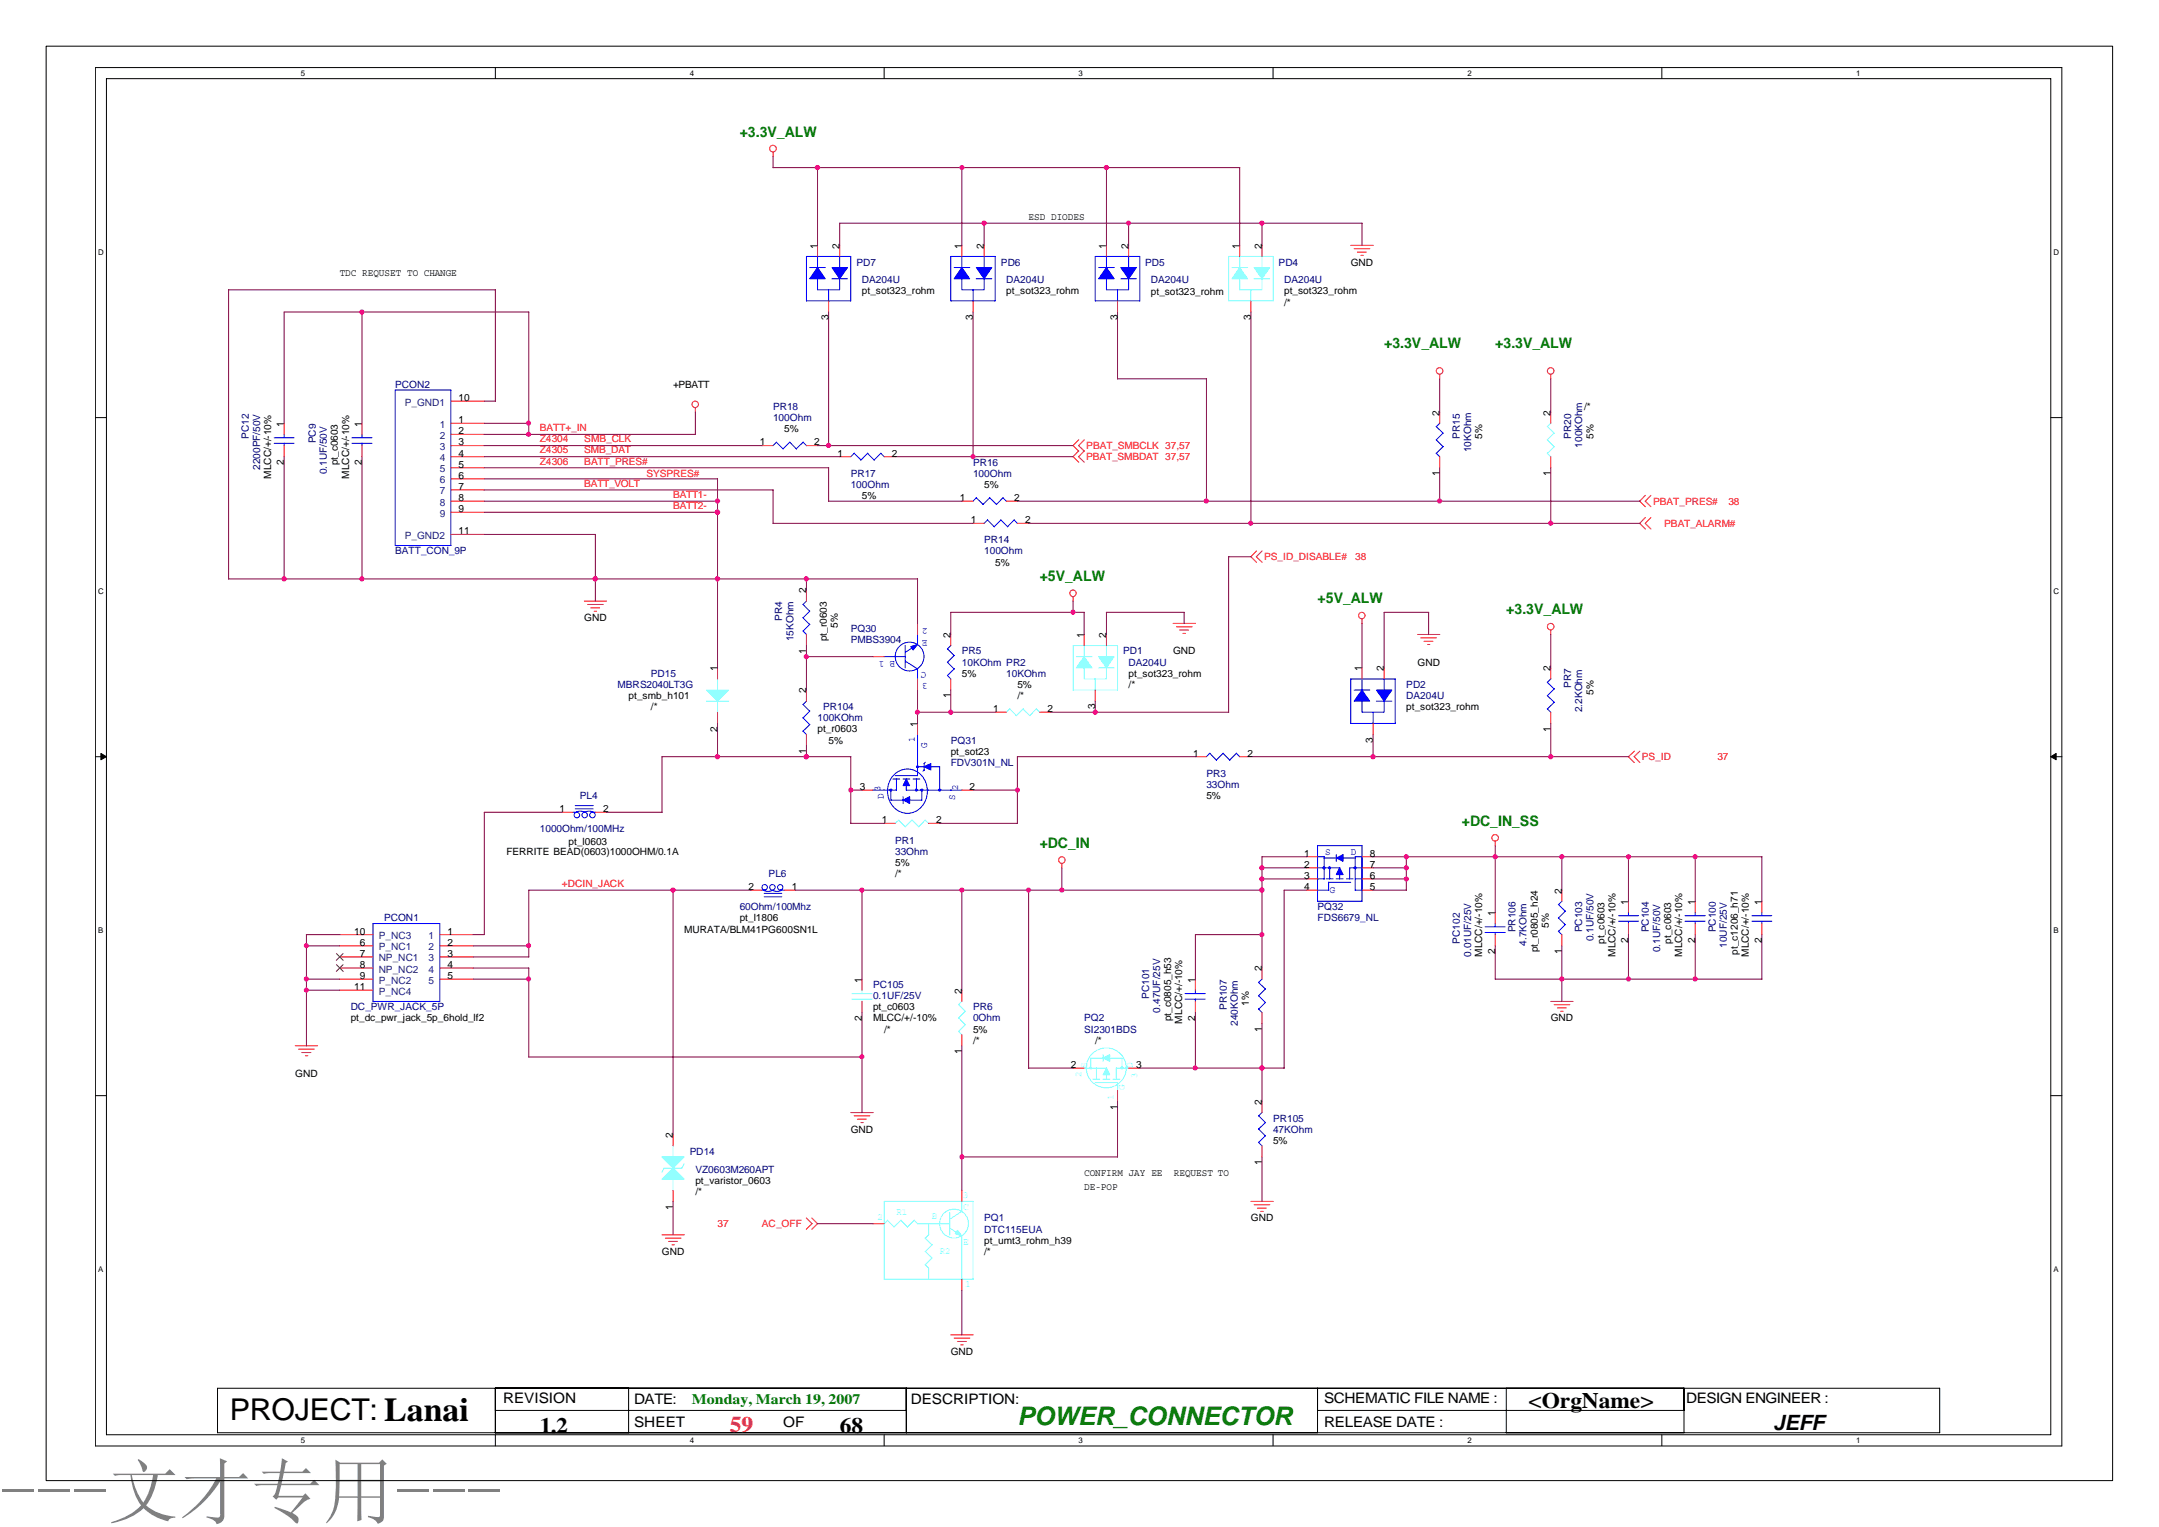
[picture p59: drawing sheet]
<svg xmlns="http://www.w3.org/2000/svg" width="297mm" height="210mm" viewBox="0 0 297 210" stroke-linecap="round" stroke-linejoin="round" font-family="sans-serif">
<defs><g id="words">
<text font-size="9.9" fill="#808080" x="0" y="208.6">---文才专用---</text>
<text font-size="4.1" x="31.6" y="195.2">PROJECT: Lanai</text>
<text font-size="3.5" fill="#008000" x="140" y="196">POWER_CONNECTOR</text>
<g font-size="3">
<text x="74.3" y="197">1.2</text>
<text x="115.5" y="197">68</text>
<text x="210.3" y="193.7">&lt;OrgName&gt;</text>
</g>
<text font-size="3" fill="#f00" x="100.4" y="196.9">59</text>
<text font-size="2.9" x="243.9" y="196.6">JEFF</text>
<g font-size="2" fill="#008000">
<text x="101.8" y="18.8">+3.3V_ALW</text>
<text x="190.4" y="47.8">+3.3V_ALW</text>
<text x="205.7" y="47.8">+3.3V_ALW</text>
<text x="143" y="79.9">+5V_ALW</text>
<text x="181.3" y="83">+5V_ALW</text>
<text x="207.2" y="84.5">+3.3V_ALW</text>
<text x="201.1" y="113.5">+DC_IN_SS</text>
<text x="143" y="116.6">+DC_IN</text>
<text x="95.2" y="193">Monday, March 19, 2007</text>
</g>
<g font-size="2">
<text x="69.2" y="193">REVISION</text>
<text x="87.2" y="196.2">SHEET</text>
<text x="87.2" y="193.1">DATE:</text>
<text x="107.7" y="196.2">OF</text>
<text x="125.3" y="193.1">DESCRIPTION:</text>
<text x="182.2" y="193">SCHEMATIC FILE NAME :</text>
<text x="182.2" y="196.2">RELEASE DATE :</text>
<text x="232" y="193">DESIGN ENGINEER :</text>
</g>
<g font-size="1.4">
<text x="112.5" y="34.2" transform="rotate(-90 112.5 34.2)">1</text>
<text x="115.5" y="34.2" transform="rotate(-90 115.5 34.2)">2</text>
<text x="132.3" y="34.2" transform="rotate(-90 132.3 34.2)">1</text>
<text x="135.4" y="34.2" transform="rotate(-90 135.4 34.2)">2</text>
<text x="141.5" y="30.2">ESD DIODES</text>
<text x="152.2" y="34.2" transform="rotate(-90 152.2 34.2)">1</text>
<text x="155.3" y="34.2" transform="rotate(-90 155.3 34.2)">2</text>
<text x="170.5" y="34.2" transform="rotate(-90 170.5 34.2)">1</text>
<text x="173.6" y="34.2" transform="rotate(-90 173.6 34.2)">2</text>
<text x="46.7" y="37.9">TDC REQUSET TO CHANGE</text>
<text x="118.6" y="40.5">pt_sot323_rohm</text>
<text x="138.4" y="40.5">pt_sot323_rohm</text>
<text x="158.3" y="40.5">pt_sot323_rohm</text>
<text x="176.7" y="40.5">pt_sot323_rohm</text>
<text x="185.8" y="36.5">GND</text>
<text x="114" y="44" transform="rotate(-90 114 44)">3</text>
<text x="133.9" y="44" transform="rotate(-90 133.9 44)">3</text>
<text x="153.7" y="44" transform="rotate(-90 153.7 44)">3</text>
<text x="172.1" y="44" transform="rotate(-90 172.1 44)">3</text>
<text x="176.7" y="42">/*</text>
<text x="92.6" y="53.3">+PBATT</text>
<text x="39.1" y="58.7" transform="rotate(-90 39.1 58.7)">1</text>
<text x="49.8" y="58.7" transform="rotate(-90 49.8 58.7)">1</text>
<text x="63.1" y="58.2">1</text>
<text x="63.1" y="59.7">2</text>
<text x="63.1" y="55.1">10</text>
<text x="107.9" y="59.4">5%</text>
<text x="198.1" y="57.1" transform="rotate(-90 198.1 57.1)">2</text>
<text x="213.3" y="57.2" transform="rotate(-90 213.3 57.2)">2</text>
<text x="217.9" y="56.4">/*</text>
<text x="37.3" y="65.8" transform="rotate(-90 37.3 65.8)">MLCC/+/-10%</text>
<text x="39.1" y="63.9" transform="rotate(-90 39.1 63.9)">2</text>
<text x="46.5" y="64" transform="rotate(-90 46.5 64)">pt_c0603</text>
<text x="48" y="65.8" transform="rotate(-90 48 65.8)">MLCC/+/-10%</text>
<text x="49.8" y="63.9" transform="rotate(-90 49.8 63.9)">2</text>
<text x="63.1" y="61.3">3</text>
<text x="63.1" y="62.8">4</text>
<text x="63.1" y="64.3">5</text>
<text x="63.1" y="65.8">6</text>
<text x="104.5" y="61.3">1</text>
<text x="112" y="61.3">2</text>
<text x="115.2" y="62.8">1</text>
<text x="122.7" y="62.8">2</text>
<text x="198.1" y="65.5" transform="rotate(-90 198.1 65.5)">1</text>
<text x="203.9" y="60.3" transform="rotate(-90 203.9 60.3)">5%</text>
<text x="213.3" y="65.5" transform="rotate(-90 213.3 65.5)">1</text>
<text x="219.2" y="60.3" transform="rotate(-90 219.2 60.3)">5%</text>
<text x="63.1" y="67.4">7</text>
<text x="63.1" y="68.9">8</text>
<text x="63.1" y="70.4">9</text>
<text x="118.6" y="68.6">5%</text>
<text x="132.1" y="68.9">1</text>
<text x="133.6" y="71.9">1</text>
<text x="135.4" y="67.1">5%</text>
<text x="139.5" y="68.9">2</text>
<text x="141.1" y="71.9">2</text>
<text x="63.1" y="73.5">11</text>
<text x="136.9" y="77.8">5%</text>
<text x="110.9" y="81.6" transform="rotate(-90 110.9 81.6)">2</text>
<text x="80.4" y="85.4">GND</text>
<text x="110.9" y="89.9" transform="rotate(-90 110.9 89.9)">1</text>
<text x="113.7" y="88.2" transform="rotate(-90 113.7 88.2)">pt_r0603</text>
<text x="115.3" y="86.3" transform="rotate(-90 115.3 86.3)">5%</text>
<text x="130.8" y="87.7" transform="rotate(-90 130.8 87.7)">2</text>
<text x="149.2" y="87.7" transform="rotate(-90 149.2 87.7)">1</text>
<text x="152.2" y="87.7" transform="rotate(-90 152.2 87.7)">2</text>
<text x="98.7" y="92.3" transform="rotate(-90 98.7 92.3)">1</text>
<text x="110.9" y="95.4" transform="rotate(-90 110.9 95.4)">2</text>
<text x="132.3" y="93.1">5%</text>
<text x="140" y="94.6">5%</text>
<text x="155.3" y="93.1">pt_sot323_rohm</text>
<text x="155.3" y="94.6">/*</text>
<text x="161.4" y="90">GND</text>
<text x="187.4" y="92.3" transform="rotate(-90 187.4 92.3)">1</text>
<text x="190.4" y="92.3" transform="rotate(-90 190.4 92.3)">2</text>
<text x="195" y="91.5">GND</text>
<text x="213.3" y="92.3" transform="rotate(-90 213.3 92.3)">2</text>
<text x="219.2" y="95.5" transform="rotate(-90 219.2 95.5)">5%</text>
<text x="86.5" y="96.1">pt_smb_h101</text>
<text x="89.6" y="97.6">/*</text>
<text x="98.7" y="100.6" transform="rotate(-90 98.7 100.6)">2</text>
<text x="112.5" y="100.7">pt_r0603</text>
<text x="126.2" y="99.9" transform="rotate(-90 126.2 99.9)">1</text>
<text x="130.8" y="96" transform="rotate(-90 130.8 96)">1</text>
<text x="136.6" y="97.9">1</text>
<text x="140" y="96.1">/*</text>
<text x="144.1" y="97.9">2</text>
<text x="150.7" y="97.6" transform="rotate(-90 150.7 97.6)">3</text>
<text x="193.5" y="97.6">pt_sot323_rohm</text>
<text x="213.3" y="100.6" transform="rotate(-90 213.3 100.6)">1</text>
<text x="110.9" y="103.7" transform="rotate(-90 110.9 103.7)">1</text>
<text x="114" y="102.3">5%</text>
<text x="130.8" y="103.8">pt_sot23</text>
<text x="164.1" y="104">1</text>
<text x="171.6" y="104">2</text>
<text x="188.9" y="102.2" transform="rotate(-90 188.9 102.2)">3</text>
<text x="77" y="111.7">1</text>
<text x="83" y="111.7">2</text>
<text x="118.3" y="108.6">3</text>
<text x="121.3" y="113.2">1</text>
<text x="128.8" y="113.2">2</text>
<text x="133.4" y="108.6">2</text>
<text x="166" y="109.9">5%</text>
<text x="69.7" y="117.5">FERRITE BEAD(0603)1000OHM/0.1A</text>
<text x="78.2" y="116.2">pt_l0603</text>
<text x="123.2" y="119.1">5%</text>
<text x="179.4" y="117.8">1</text>
<text x="179.4" y="119.3">2</text>
<text x="188.4" y="119.3">7</text>
<text x="188.4" y="117.8">8</text>
<text x="103" y="122.4">2</text>
<text x="108.9" y="122.4">1</text>
<text x="123.2" y="120.6">/*</text>
<text x="179.4" y="120.9">3</text>
<text x="179.4" y="122.4">4</text>
<text x="188.4" y="122.4">5</text>
<text x="188.4" y="120.9">6</text>
<text x="205.7" y="125.9" transform="rotate(-90 205.7 125.9)">1</text>
<text x="214.9" y="122.9" transform="rotate(-90 214.9 122.9)">2</text>
<text x="224" y="124.4" transform="rotate(-90 224 124.4)">1</text>
<text x="233.2" y="124.4" transform="rotate(-90 233.2 124.4)">1</text>
<text x="242.4" y="124.4" transform="rotate(-90 242.4 124.4)">1</text>
<text x="48.7" y="128.5">10</text>
<text x="49.5" y="130.1">6</text>
<text x="49.5" y="131.6">7</text>
<text x="61.6" y="128.5">1</text>
<text x="61.6" y="130">2</text>
<text x="61.6" y="131.6">3</text>
<text x="94.1" y="128.2">MURATA/BLM41PG600SN1L</text>
<text x="101.8" y="126.7">pt_l1806</text>
<text x="203.9" y="131.6" transform="rotate(-90 203.9 131.6)">MLCC/+/-10%</text>
<text x="205.7" y="131.2" transform="rotate(-90 205.7 131.2)">2</text>
<text x="211.6" y="131" transform="rotate(-90 211.6 131)">pt_r0805_h24</text>
<text x="213.1" y="127.6" transform="rotate(-90 213.1 127.6)">5%</text>
<text x="214.9" y="131.2" transform="rotate(-90 214.9 131.2)">1</text>
<text x="220.7" y="129.8" transform="rotate(-90 220.7 129.8)">pt_c0603</text>
<text x="222.3" y="131.6" transform="rotate(-90 222.3 131.6)">MLCC/+/-10%</text>
<text x="224" y="129.6" transform="rotate(-90 224 129.6)">2</text>
<text x="229.9" y="129.8" transform="rotate(-90 229.9 129.8)">pt_c0603</text>
<text x="231.5" y="131.6" transform="rotate(-90 231.5 131.6)">MLCC/+/-10%</text>
<text x="233.2" y="129.6" transform="rotate(-90 233.2 129.6)">2</text>
<text x="239.1" y="131.3" transform="rotate(-90 239.1 131.3)">pt_c1206_h71</text>
<text x="240.6" y="131.6" transform="rotate(-90 240.6 131.6)">MLCC/+/-10%</text>
<text x="242.4" y="129.6" transform="rotate(-90 242.4 129.6)">2</text>
<text x="48.7" y="136.1">11</text>
<text x="49.5" y="133.1">8</text>
<text x="49.5" y="134.6">9</text>
<text x="61.6" y="133.1">4</text>
<text x="61.6" y="134.6">5</text>
<text x="118.6" y="135.1" transform="rotate(-90 118.6 135.1)">1</text>
<text x="132.3" y="136.6" transform="rotate(-90 132.3 136.6)">2</text>
<text x="164.4" y="135.1" transform="rotate(-90 164.4 135.1)">1</text>
<text x="173.6" y="133.6" transform="rotate(-90 173.6 133.6)">2</text>
<text x="48.3" y="140.5">pt_dc_pwr_jack_5p_6hold_lf2</text>
<text x="118.6" y="140.4" transform="rotate(-90 118.6 140.4)">2</text>
<text x="120.1" y="138.9">pt_c0603</text>
<text x="120.1" y="140.5">MLCC/+/-10%</text>
<text x="121.6" y="142">/*</text>
<text x="133.9" y="142">5%</text>
<text x="133.9" y="143.5">/*</text>
<text x="150.7" y="143.5">/*</text>
<text x="161.1" y="140.4" transform="rotate(-90 161.1 140.4)">pt_c0805_h53</text>
<text x="162.7" y="140.8" transform="rotate(-90 162.7 140.8)">MLCC/+/-10%</text>
<text x="164.4" y="140.4" transform="rotate(-90 164.4 140.4)">2</text>
<text x="171.8" y="138.3" transform="rotate(-90 171.8 138.3)">1%</text>
<text x="173.6" y="141.9" transform="rotate(-90 173.6 141.9)">1</text>
<text x="213.4" y="140.5">GND</text>
<text x="40.6" y="148.1">GND</text>
<text x="132.3" y="144.9" transform="rotate(-90 132.3 144.9)">1</text>
<text x="147.3" y="146.9">2</text>
<text x="156.3" y="146.9">3</text>
<text x="117" y="155.7">GND</text>
<text x="153.7" y="152.6" transform="rotate(-90 153.7 152.6)">1</text>
<text x="173.6" y="151.9" transform="rotate(-90 173.6 151.9)">2</text>
<text x="92.6" y="156.5" transform="rotate(-90 92.6 156.5)">2</text>
<text x="149.2" y="161.7">CONFIRM JAY EE</text>
<text x="161.5" y="161.7">REQUEST TO</text>
<text x="173.6" y="160.2" transform="rotate(-90 173.6 160.2)">1</text>
<text x="175.2" y="157.3">5%</text>
<text x="92.6" y="166.3" transform="rotate(-90 92.6 166.3)">1</text>
<text x="95.7" y="162.8">pt_varistor_0603</text>
<text x="95.7" y="164.3">/*</text>
<text x="149.2" y="163.6">DE-POP</text>
<text x="172.1" y="168">GND</text>
<text x="91.1" y="172.5">GND</text>
<text x="135.4" y="171">pt_umt3_rohm_h39</text>
<text x="135.4" y="172.6">/*</text>
<text x="130.8" y="186.3">GND</text>
</g>
<g font-size="1.4" fill="#000080">
<text x="117.8" y="36.5">PD7</text>
<text x="118.6" y="39">DA204U</text>
<text x="137.7" y="36.5">PD6</text>
<text x="138.4" y="39">DA204U</text>
<text x="157.6" y="36.5">PD5</text>
<text x="158.3" y="39">DA204U</text>
<text x="175.9" y="36.5">PD4</text>
<text x="176.7" y="39">DA204U</text>
<text x="54.4" y="53.3">PCON2</text>
<text x="106.4" y="56.4">PR18</text>
<text x="106.4" y="57.9">100Ohm</text>
<text x="34.2" y="60.3" transform="rotate(-90 34.2 60.3)">PC12</text>
<text x="35.8" y="64.6" transform="rotate(-90 35.8 64.6)">2200PF/50V</text>
<text x="43.4" y="61" transform="rotate(-90 43.4 61)">PC9</text>
<text x="45" y="65.2" transform="rotate(-90 45 65.2)">0.1UF/50V</text>
<text x="117" y="65.6">PR17</text>
<text x="133.9" y="64">PR16</text>
<text x="133.9" y="65.6">100Ohm</text>
<text x="200.9" y="60.3" transform="rotate(-90 200.9 60.3)">PR15</text>
<text x="202.4" y="62.2" transform="rotate(-90 202.4 62.2)">10KOhm</text>
<text x="216.2" y="60.3" transform="rotate(-90 216.2 60.3)">PR20</text>
<text x="217.7" y="61.6" transform="rotate(-90 217.7 61.6)">100KOhm</text>
<text x="117" y="67.1">100Ohm</text>
<text x="54.4" y="76.2">BATT_CON_9P</text>
<text x="135.4" y="74.7">PR14</text>
<text x="135.4" y="76.2">100Ohm</text>
<text x="107.6" y="85.4" transform="rotate(-90 107.6 85.4)">PR4</text>
<text x="109.2" y="88.2" transform="rotate(-90 109.2 88.2)">15KOhm</text>
<text x="117" y="87">PQ30</text>
<text x="117" y="88.5">PMBS3904</text>
<text x="85" y="94.6">MBRS2040LT3G</text>
<text x="89.6" y="93.1">PD15</text>
<text x="132.3" y="90">PR5</text>
<text x="132.3" y="91.5">10KOhm PR2</text>
<text x="138.4" y="93.1">10KOhm</text>
<text x="154.5" y="90">PD1</text>
<text x="155.3" y="91.5">DA204U</text>
<text x="193.5" y="94.6">PD2</text>
<text x="216.2" y="94.6" transform="rotate(-90 216.2 94.6)">PR7</text>
<text x="112.5" y="99.2">100KOhm</text>
<text x="113.2" y="97.6">PR104</text>
<text x="193.5" y="96.1">DA204U</text>
<text x="217.7" y="97.9" transform="rotate(-90 217.7 97.9)">2.2KOhm</text>
<text x="130.8" y="102.3">PQ31</text>
<text x="130.8" y="105.3">FDV301N_NL</text>
<text x="166" y="106.8">PR3</text>
<text x="79.8" y="109.9">PL4</text>
<text x="166" y="108.4">33Ohm</text>
<text x="74.3" y="114.5">1000Ohm/100MHz</text>
<text x="123.2" y="116">PR1</text>
<text x="123.2" y="117.5">33Ohm</text>
<text x="101.8" y="125.2">60Ohm/100Mhz</text>
<text x="105.7" y="120.6">PL6</text>
<text x="181.3" y="125.2">PQ32</text>
<text x="52.9" y="126.7">PCON1</text>
<text x="181.3" y="126.7">FDS6679_NL</text>
<text x="200.9" y="129.8" transform="rotate(-90 200.9 129.8)">PC102</text>
<text x="202.4" y="131.6" transform="rotate(-90 202.4 131.6)">0.01UF/25V</text>
<text x="208.5" y="128.2" transform="rotate(-90 208.5 128.2)">PR106</text>
<text x="210" y="130.1" transform="rotate(-90 210 130.1)">4.7KOhm</text>
<text x="217.7" y="128.2" transform="rotate(-90 217.7 128.2)">PC103</text>
<text x="219.2" y="129.4" transform="rotate(-90 219.2 129.4)">0.1UF/50V</text>
<text x="226.9" y="128.2" transform="rotate(-90 226.9 128.2)">PC104</text>
<text x="228.4" y="131" transform="rotate(-90 228.4 131)">0.1UF/50V</text>
<text x="236" y="128.2" transform="rotate(-90 236 128.2)">PC100</text>
<text x="237.6" y="130.3" transform="rotate(-90 237.6 130.3)">10UF/25V</text>
<text x="120.1" y="135.9">PC105</text>
<text x="120.1" y="137.4">0.1UF/25V</text>
<text x="158.1" y="137.4" transform="rotate(-90 158.1 137.4)">PC101</text>
<text x="48.3" y="138.9">DC_PWR_JACK_5P</text>
<text x="133.9" y="138.9">PR6</text>
<text x="133.9" y="140.5">0Ohm</text>
<text x="149.2" y="140.5">PQ2</text>
<text x="149.2" y="142">SI2301BDS</text>
<text x="159.6" y="139.2" transform="rotate(-90 159.6 139.2)">0.47UF/25V</text>
<text x="168.8" y="138.9" transform="rotate(-90 168.8 138.9)">PR107</text>
<text x="170.3" y="141.1" transform="rotate(-90 170.3 141.1)">240KOhm</text>
<text x="175.2" y="154.2">PR105</text>
<text x="175.2" y="155.7">47KOhm</text>
<text x="94.9" y="158.8">PD14</text>
<text x="95.7" y="161.2">VZ0603M260APT</text>
<text x="135.4" y="168">PQ1</text>
<text x="135.4" y="169.5">DTC115EUA</text>
</g>
<g font-size="1.4" fill="#004080">
<text x="55.7" y="55.8">P_GND1</text>
<text x="60.5" y="58.8">1</text>
<text x="60.5" y="60.3">2</text>
<text x="60.5" y="61.9">3</text>
<text x="60.5" y="63.4">4</text>
<text x="60.5" y="64.9">5</text>
<text x="60.5" y="66.5">6</text>
<text x="60.5" y="68">7</text>
<text x="60.5" y="69.5">8</text>
<text x="60.5" y="71.1">9</text>
<text x="55.7" y="74.1">P_GND2</text>
<text x="52.1" y="130.7">P_NC1</text>
<text x="52.1" y="129.1">P_NC3</text>
<text x="59" y="129.1">1</text>
<text x="59" y="130.7">2</text>
<text x="52.1" y="132.2">NP_NC1</text>
<text x="52.1" y="133.7">NP_NC2</text>
<text x="52.1" y="135.3">P_NC2</text>
<text x="52.1" y="136.8">P_NC4</text>
<text x="59" y="132.2">3</text>
<text x="59" y="133.7">4</text>
<text x="59" y="135.3">5</text>
</g>
<g font-size="1.4" fill="#f00">
<text x="74.3" y="59.3">BATT+_IN</text>
<text x="74.3" y="62.4">Z4305</text>
<text x="74.3" y="63.9">Z4306</text>
<text x="74.3" y="60.8">Z4304</text>
<text x="80.4" y="63.9">BATT_PRES#</text>
<text x="80.4" y="60.8">SMB_CLK</text>
<text x="80.4" y="62.4">SMB_DAT</text>
<text x="88.9" y="65.6">SYSPRES#</text>
<text x="149.5" y="63.3">PBAT_SMBDAT 37,57</text>
<text x="149.5" y="61.7">PBAT_SMBCLK 37,57</text>
<text x="80.4" y="66.9">BATT_VOLT</text>
<text x="92.6" y="68.5">BATT1-</text>
<text x="92.6" y="70">BATT2-</text>
<text x="227.4" y="69.4">PBAT_PRES#</text>
<text x="237.8" y="69.4">38</text>
<text x="173.9" y="77">PS_ID_DISABLE#</text>
<text x="186.4" y="77">38</text>
<text x="229" y="72.4">PBAT_ALARM#</text>
<text x="225.9" y="104.5">PS_ID</text>
<text x="236.3" y="104.5">37</text>
<text x="77.3" y="122">+DCIN_JACK</text>
<text x="98.7" y="168.7">37</text>
<text x="104.8" y="168.7">AC_OFF</text>
</g>
<g font-size="1.4" fill="#00f">
<text x="127.6" y="87.9" transform="rotate(180 127.6 87.9)">E</text>
<text x="127.6" y="86.4" transform="rotate(180 127.6 86.4)">2</text>
<text x="123.2" y="90.9" transform="rotate(180 123.2 90.9)">B 1</text>
<text x="127.5" y="92.4" transform="rotate(180 127.5 92.4)">C</text>
<text x="127.6" y="93.9" transform="rotate(180 127.6 93.9)">3</text>
<text x="125.9" y="102.1" transform="rotate(-90 125.9 102.1)">1</text>
<text x="127.6" y="102.8" transform="rotate(-90 127.6 102.8)">G</text>
<text x="121.1" y="108.8" transform="rotate(-90 121.1 108.8)">3</text>
<text x="121.6" y="109.9" transform="rotate(-90 121.6 109.9)">D</text>
<text x="131.4" y="110" transform="rotate(-90 131.4 110)">S</text>
<text x="131.8" y="108.6" transform="rotate(-90 131.8 108.6)">2</text>
<text x="182.3" y="117.6">S</text>
<text x="185.8" y="117.6">D</text>
<text x="182.9" y="122.7">G</text>
</g>
<g font-size="1.4" fill="#80ffff">
<text x="148.8" y="148.1" transform="rotate(-90 148.8 148.1)">2</text>
<text x="149.6" y="146.9" transform="rotate(-90 149.6 146.9)">S</text>
<text x="154.8" y="149.9" transform="rotate(-90 154.8 149.9)">G</text>
<text x="155.8" y="146.9" transform="rotate(-90 155.8 146.9)">D</text>
<text x="156.4" y="148.2" transform="rotate(-90 156.4 148.2)">3</text>
<text x="153.2" y="151.3" transform="rotate(-90 153.2 151.3)">1</text>
<text x="120.7" y="167.8">2</text>
<text x="123.3" y="167.1">R1</text>
<text x="128.2" y="167.7">B</text>
<text x="132.5" y="166.5">C</text>
<text x="132.5" y="164.8">3</text>
<text x="129.3" y="172.4">R2</text>
<text x="132.5" y="171.2">E</text>
<text x="132.8" y="177">1</text>
</g>
<g font-size="1.1">
<text x="41.4" y="10.5">5</text>
<text x="94.9" y="10.5">4</text>
<text x="148.4" y="10.5">3</text>
<text x="201.9" y="10.5">2</text>
<text x="255.4" y="10.5">1</text>
<text x="13.5" y="35.1">D</text>
<text x="282.5" y="35.1">D</text>
<text x="13.5" y="81.7">C</text>
<text x="282.5" y="81.7">C</text>
<text x="13.5" y="128.3">B</text>
<text x="282.5" y="128.3">B</text>
<text x="13.5" y="174.9">A</text>
<text x="282.5" y="174.9">A</text>
<text x="41.4" y="198.5">5</text>
<text x="94.9" y="198.5">4</text>
<text x="148.4" y="198.5">3</text>
<text x="201.9" y="198.5">2</text>
<text x="255.4" y="198.5">1</text>
</g>
</g></defs>
<g fill="none" stroke="#000" stroke-width=".14">
<path d="M6.3 6.3h284.4v197.3h-284.4zM13.1 9.3h270.6v189.5h-270.6zM14.6 10.8h267.5v186.5h-267.5zM68.2 9.3v1.5M121.6 9.3v1.5M175.2 9.3v1.5M228.6 9.3v1.5M13.1 57.4h1.5M282.1 57.4h1.6M13.1 104.1h1.5M282.1 104.1h1.6M13.1 150.7h1.5"/>
<path d="M282.1 150.7h1.6M29.9 190.9h237v6.1h-237zM68.2 190.9v6.1M68.2 197.3v1.5M68.2 194h56.5M86.5 190.9v6.1M121.6 197.3v1.5M124.7 190.9v6.1M175.2 197.3v1.5M181.3 194h50.4M181.3 190.9v6.1M207.2 190.9v6.1"/>
<path d="M228.6 197.3v1.5M231.7 190.9v6.1"/>
</g>
<path d="M13.9 103.6l.7 .5-.7 .4zM282.1 104.1l.8-.5v.9z" fill="#000" stroke="#000" stroke-width=".14"/>
<g fill="none" stroke="#f00" stroke-width=".14">
<path d="M106.4 20.9v.6M112.5 33.7v1.6M115.5 33.7v1.6M132.3 33.7v1.6M135.4 33.7v1.6M152.2 33.7v1.6M155.3 33.7v1.6M170.6 33.7v1.6M173.6 33.7v1.6M185.8 33.7h3.1M186.3 34.2h2.2M186.7 34.7h1.3"/>
<path d="M187.2 35.1h.4M39.1 58.2v1.5M49.8 58.2v1.5M62 58.2h4.6M62 59.7h4.6M62 55.2h4.6M95.7 56v.7M114 41.4v1.5M133.9 41.4v1.5M153.8 41.4v1.5M172.1 41.4v1.5M198.1 51.5v.6"/>
<path d="M198.1 56.7v1.5M213.4 51.5v.6M213.4 56.7v1.5M39.1 61.3v1.5M49.8 61.3v1.5M62 61.3h4.6M62 68.9h4.6M62 62.8h4.6M62 64.3h4.6M62 65.8h4.6M62 67.4h4.6M62 70.4h4.6"/>
<path d="M62 73.5h4.6M104.8 61.3h1.6M111 61.3h1.5M115.5 62.8h1.5M121.6 62.8h1.6M132.3 68.9h1.6M133.9 72h1.5M138.4 68.9h1.6M140 72h1.5M148.4 62l-.8 .8 .8 .8M148.4 60.5l-.8 .8 .8 .7M149.2 62l-.8 .8 .8 .8"/>
<path d="M149.2 60.5l-.8 .8 .8 .7M172.9 75.8l-.8 .8 .8 .7M173.6 75.8l-.8 .8 .8 .7M198.1 62.8v1.5M213.4 62.8v1.5M226.4 71.2l-.8 .8 .8 .7M226.4 68.1l-.8 .8 .8 .8M227.1 71.2l-.7 .8 .7 .7M227.1 68.1l-.7 .8 .7 .8M80.4 82.7h3.1M80.8 83.1h2.2M81.3 83.6h1.2"/>
<path d="M81.7 84.1h.4M98.7 91.8v1.6M98.7 97.9v1.6M111 81.1v1.6M111 87.2v1.6M111 94.9v1.5M120.1 90.3h1.5M126.2 85.7v1.5M126.2 93.4v1.5M126.2 99.5v1.5M130.8 87.2v1.6M130.8 93.4v1.5"/>
<path d="M136.9 97.9h1.5M143 97.9h1.6M147.6 82.1v.6M149.2 87.2v1.6M150.7 94.9v1.5M152.2 87.2v1.6M161.4 85.7h3.1M161.9 86.2h2.1M162.3 86.6h1.2M162.7 87.1h.4M187.4 85.1v.6M187.4 91.8v1.6"/>
<path d="M188.9 99.5v1.5M190.4 91.8v1.6M195 87.2h3.1M195.5 87.7h2.1M195.9 88.2h1.2M196.4 88.6h.3M213.4 86.6v.7M213.4 91.8v1.6M213.4 97.9v1.6M77.3 111.7h1.5M81.9 111.7h1.5M111 101v1.5"/>
<path d="M118.6 108.6h1.5M121.6 113.2h1.6M127.8 113.2h1.5M132.3 108.6h1.6M146.1 118.7v.7M164.5 104.1h1.5M170.6 104.1h1.5M179.7 117.8h1.6M179.7 119.3h1.6M187.4 117.8h1.5M187.4 119.3h1.5M205.7 115.7v.6"/>
<path d="M224.8 103.3l-.8 .8 .8 .8M225.6 103.3l-.8 .8 .8 .8M46.7 128.5h4.6M46.7 130.1h4.6M46.7 131.6h4.6M46.7 133.1h4.6M46.7 134.6h4.6M46.7 136.2h4.6M60.5 128.5h4.6M60.5 130.1h4.6M60.5 131.6h4.6M60.5 133.1h4.6"/>
<path d="M60.5 134.6h4.6M103.3 122.4h1.5M107.9 122.4h1.5M118.6 134.6v1.6M118.6 137.7v1.5M132.3 136.2v1.5M164.5 134.6v1.6M164.5 137.7v1.5M173.6 133.1v1.5M173.6 139.2v1.6M179.7 122.4h1.6M179.7 120.9h1.6"/>
<path d="M187.4 122.4h1.5M187.4 120.9h1.5M205.7 125.5v1.5M205.7 128.5v1.6M213.4 137.7h3M213.8 138.2h2.2M214.3 138.6h1.2M214.7 139.1h.4M214.9 122.4v1.5M214.9 128.5v1.6M224 123.9v1.6M224 127v1.5"/>
<path d="M233.2 123.9v1.6M233.2 127v1.5M242.4 123.9v1.6M242.4 127v1.5M40.6 143.8h3.1M41.1 144.3h2.1M41.5 144.7h1.3M42 145.2h.4M92.6 156v1.6M117 153h3.1M117.5 153.4h2.2M118 153.9h1.2"/>
<path d="M118.4 154.4h.4M132.3 142.3v1.5M147.6 146.9h1.6M153.8 149.9v1.5M155.3 146.9h1.5M173.6 151.4v1.6M173.6 157.6v1.5M91.1 169.8h3M91.5 170.3h2.2M92 170.7h1.2M92.5 171.2h.3M92.6 163.7v1.5"/>
<path d="M110.9 167.5l.8 .8-.8 .7M111.7 167.5l.8 .8-.8 .7M120.1 168.3h1.5M132.3 163.7v1.5M132.3 175.9v1.5M172.1 165.2h3.1M172.5 165.7h2.2M173 166.1h1.2M173.5 166.6h.3M130.8 183.6h3.1M131.3 184h2.1M131.7 184.5h1.3"/>
<path d="M132.2 184.9h.3"/>
<circle cx="106.3" cy="20.4" r=".46"/>
<circle cx="95.6" cy="55.6" r=".44"/>
<circle cx="198.1" cy="51" r=".45"/>
<circle cx="213.3" cy="51" r=".45"/>
<circle cx="147.6" cy="81.6" r=".44"/>
<circle cx="187.4" cy="84.6" r=".45"/>
<circle cx="213.3" cy="86.2" r=".45"/>
<circle cx="146.1" cy="118.3" r=".45"/>
<circle cx="205.7" cy="115.2" r=".45"/>
</g>
<g fill="none" stroke="#00f" stroke-width=".14">
<path d="M111 35.3h6v6.1h-6zM111.4 36.8h2.2M112.5 38.3v1.6h3v-1.6M112.5 35.3v1.5M114 39.9v1.5M114.4 38.3h2.2M115.5 35.3v1.5M130.8 35.3h6.1v6.1h-6.1zM131.3 36.8h2.1M132.3 38.3v1.6h3.1v-1.6M132.3 35.3v1.5M133.9 39.9v1.5"/>
<path d="M134.3 38.3h2.2M135.4 35.3v1.5M150.7 35.3h6.1v6.1h-6.1zM151.1 36.8h2.2M152.2 38.3v1.6h3.1v-1.6M152.2 35.3v1.5M153.8 39.9v1.5M154.2 38.3h2.2M155.3 35.3v1.5M39.1 59.7v.5M49.8 59.7v.5M54.4 53.6h7.6v21.4h-7.6z"/>
<path d="M197.6 58.7l.9 .9M198.1 58.2l-.5 .5M198.6 59.5l-1 1M37.7 60.2h2.8M37.7 61h2.8M39.1 61v.3M48.4 60.2h2.8M48.4 61h2.8M49.8 61v.3M106.8 60.8l1 .9M106.8 60.8l-.4 .5M108.7 60.8l.9 .9"/>
<path d="M108.7 60.8l-1 .9M110.5 60.8l.5 .5M110.5 60.8l-.9 .9M119.4 62.3l-.9 1-1-1-.5 .5M121.2 62.3l.5 .5M121.2 62.3l-.9 1-.9-1M134.3 68.5l1 .9M134.3 68.4l-.4 .5M135.9 71.5l-.5 .5M137.7 71.5l.9 1M137.7 71.5l-.9 1-.9-1M138.5 68.9l-.5-.4-.9 .9-.9-.9-.9 .9"/>
<path d="M139.5 71.5l.5 .5M139.5 71.5l-.9 .9M197.6 60.5l.9 .9M198.6 61.4l-1 .9 .5 .5M110.5 96.9l.9 .9M110.5 83.1l.9 1M110.5 86.8l.5 .4M111 96.4l-.5 .5M111 82.6l-.5 .5M111.4 97.8l-.9 .9 .9 .9-.9 .9M111.4 84l-.9 .9 .9 1M111.4 85.9l-.9 .9"/>
<path d="M121.6 90.3h3M124.5 90.9l1.7 1.1v1.4M124.5 88.8v3M126.2 87.2v1.4M126.3 88.6l-1.8 1.1M130.3 91.1l1 .9-1 .9M130.3 92.9l.5 .5M130.8 88.8l-.5 .4 1 .9M131.3 90.1l-1 1M185.8 93.4h6.2v6.1h-6.2zM186.3 94.9h2.2M187.4 96.4v1.5h3v-1.5"/>
<path d="M187.4 93.4v1.5M188.9 97.9v1.6M189.4 96.4h2.1M190.4 93.4v1.5M212.9 93.8l.9 .9-.9 1M212.9 95.7l.9 .9-.9 .9M212.9 97.5l.5 .4M213.4 93.3l-.5 .5M78.8 111.7h.5M79.1 111.2h2.5M79.1 110.8h2.5M79.3 111.7l.5-.2 .6 .2"/>
<path d="M80.5 111.7l.6-.2 .5 .2M81.4 111.7h.5M110.5 100.5l.5 .5M122.6 108.6v1.4h4.2M122.8 107.1h1M123.1 106.4a2.73 2.73 0 0 1 3.1-.3 2.73 2.73 0 0 1 1.4 2.7 2.78 2.78 0 0 1-4 2.7 3.2 3.2 0 0 1-.5-5.1zM123.1 106.7h3.1M123.3 107.1v1.6l-3.2-.1M124.2 107.1h1M124.2 109.6v.9M124.7 107.1v1.5h7.7M125.6 107.1h1"/>
<path d="M126.1 107.1v1.6M126.2 101v5.7M126.2 105.4h1M126.8 108.6v1.4M127.3 104.8l-.2 .2v.9l-.1 .2M128.1 105.4h1.2v3.2M166.5 103.6l.9 .9M166.5 103.6l-.5 .5M168.3 103.6l-1 .9M170.1 103.6l.5 .5M170.1 103.6l-.9 .9-.9-.9M181.2 119.3h3.1v1.6"/>
<path d="M181.3 116.3h6.1v7.6h-6.1zM181.3 117.8h.9v3.1M182.2 118h4.3M182.9 119.3v1.6M183.9 117.5v.9M186.4 117.8h1M186.5 117.8v4.6h.9M187.4 119.3h-1.7v1.6M51.3 127h9.2v10.7h-9.2zM104.8 122.4h.5M105.1 122.4l.6 .2 .5-.1M105.1 122.9h2.5"/>
<path d="M105.1 123.3h2.5M106.3 122.4l.6 .2 .5-.1M107.4 122.4h.5M163 136.6h2.8M163 137.4h2.8M164.5 136.1v.5M164.5 137.4v.3M173.1 135.1l1 .9M173.1 138.7l.5 .5M173.1 136.9l1 1M173.6 134.6l-.4 .5M174.1 136l-.9 .9"/>
<path d="M174.1 137.8l-.9 1M181.3 122.4h1.5M181.3 120.9h.9M182.5 120.9h.9M183.8 120.9h1M185.2 120.9h1M185.8 121.3h-3v1.1M186.4 120.9h1M204.3 127.4h2.8M204.3 128.2h2.8M205.7 127v.4M205.7 128.2v.3"/>
<path d="M214.4 124.4l.9 .9M214.4 128.1l.5 .4M214.4 126.2l.9 .9M214.9 123.9l-.5 .5M215.4 125.3l-1 .9M215.4 127.1l-1 1M222.7 125.9h2.7M222.7 126.7h2.7M224 125.5v.4M224 126.7v.3M231.8 125.9h2.8M231.8 126.7h2.8"/>
<path d="M233.2 125.5v.4M233.2 126.7v.3M241 125.9h2.8M241 126.7h2.8M242.4 125.5v.4M242.4 126.7v.3M173.1 153.4l1 1M173.1 155.2l1 1M173.6 153l-.4 .4M174.1 154.3l-.9 1M174.1 156.2l-.9 .9 .4 .5"/>
<circle cx="125.1" cy="90.3" r="1.98"/>
<circle cx="79.4" cy="112.1" r=".39"/>
<circle cx="80.4" cy="112.1" r=".38"/>
<circle cx="81.5" cy="112.1" r=".38"/>
<circle cx="105.2" cy="122" r=".38"/>
<circle cx="106.3" cy="122" r=".38"/>
<circle cx="107.3" cy="122" r=".37"/>
</g>
<g fill="#00f" stroke="#00f" stroke-width=".14">
<path d="M187.4 94.9l1 1.5h-2.1z"/>
<path d="M189.4 94.9h2.1l-1.1 1.5z"/>
<path d="M152.2 36.8l1.1 1.5h-2.2z"/>
<path d="M154.2 36.8h2.2l-1.1 1.5z"/>
<path d="M184.3 119.3l.5 1h-.9z"/>
<path d="M183.9 118l.9-.5v.9z"/>
<path d="M132.3 36.8l1.1 1.5h-2.1z"/>
<path d="M134.3 36.8h2.2l-1.1 1.5z"/>
<path d="M125.3 88.9l.9-.3-.6 .8z"/>
<path d="M124.2 110l1-.4v.9z"/>
<path d="M124.7 107.1l.5 .9h-1z"/>
<path d="M127.1 105.4l1-.4v.9z"/>
<path d="M112.5 36.8l1 1.5h-2.1z"/>
<path d="M114.5 36.8h2.1l-1.1 1.5z"/>
<path d="M182.1 119.2h.2v.2h-.2z" fill-rule="evenodd"/>
<path d="M186.3 119.2h.2v.2h-.2z" fill-rule="evenodd"/>
<path d="M182.8 119.2h.2v.2h-.2z" fill-rule="evenodd"/>
<path d="M122.5 108.5h.1l.1 .1-.1 .2-.1-.1z" fill-rule="evenodd"/>
<path d="M126 108.5h.2v.2h-.2z" fill-rule="evenodd"/>
<path d="M126.7 108.5h.2v.2h-.2z" fill-rule="evenodd"/>
<path d="M126.1 105.3h.2l.1 .1-.2 .2-.1-.2z" fill-rule="evenodd"/>
<path d="M129.2 108.5h.2v.2h-.2z" fill-rule="evenodd"/>
</g>
<g fill="none" stroke="#80ffff" stroke-width=".14">
<path d="M169 35.3h6.2v6.1h-6.2zM169.5 36.8h2.2M170.6 38.3v1.6h3v-1.6M170.6 35.3v1.5M172.1 39.9v1.5M172.5 38.3h2.2M173.6 35.3v1.5M212.9 58.7l.9 .9M213.4 58.2l-.5 .5M213.8 59.5l-.9 1M212.9 62.3l.5 .5M212.9 60.5l.9 .9"/>
<path d="M213.8 61.4l-.9 .9M97.2 96.4h3.1M98.7 93.4v1.5M98.7 96.4v1.6M138.4 97.9l.5-.4 .9 .9M140.8 97.5l.9 .9M140.8 97.5l-1 .9M143.1 98l-.5-.5-.9 .9M147.6 88.8h6.2v6.1h-6.2zM148.1 90.3h2.2M149.2 91.8v1.6h3v-1.6M149.2 88.8v1.5"/>
<path d="M150.7 93.4v1.5M151.1 91.8h2.2M152.2 88.8v1.5M123.6 112.8l1 .9M123.7 112.8l-.5 .4M125.5 112.8l.9 .9M125.5 112.8l-1 .9M127.3 112.8l.5 .4M127.3 112.8l-.9 .9M117.2 136.6h2.8M117.2 137.4h2.8M118.6 136.1v.5"/>
<path d="M118.6 137.4v.3M131.9 138.1l.9 .9-.9 1M131.9 140l.9 .9M132.4 137.7l-.5 .5M92.6 157.5v1.6M132.8 140.9l-.9 .9 .4 .5M149.2 146.9h3v1.5M150.4 148.4h.9M150.7 148.9h3.1M150.9 146.9v1.5M151.8 148.4h.9M151.8 145v.9"/>
<path d="M153.1 148.4h1M153.8 148.8v1.1M154.4 145.5v1.4M154.4 145.5h-4.3v1.4M155.3 146.9h-1.7v1.5M92.6 162.1v1.6M93.8 160.6h-2.4l-.3 .6M94.1 160l-.3 .7M121.6 165.2h12.3v10.7h-12.3zM122.1 167.8l.9 .9M122.1 167.8l-.5 .5M123.9 167.8l1 .9"/>
<path d="M124 167.8l-1 .9M125.8 167.8l.5 .5M125.8 167.8l-.9 .9M126.2 168.3h4.5M127.3 170.2l.9 1M127.3 172.1l.9 .9M127.3 173.9l.5 .5v1.5M127.8 168.3v1.5M127.8 169.8l-.5 .5M128.2 171.2l-.9 .9M128.2 173l-.9 .9M130.7 166.7v3.1"/>
<path d="M130.7 168.9l1.7 1.1M132.3 165.2v1.4M132.3 169.9v6M132.3 166.6l-1.7 1.1"/>
<circle cx="152.2" cy="146.8" r="2.75"/>
<circle cx="131.3" cy="168.3" r="1.98"/>
</g>
<g fill="#80ffff" stroke="#80ffff" stroke-width=".14">
<path d="M149.2 90.3l1 1.5h-2.1z"/>
<path d="M151.1 90.3h2.2l-1.1 1.5z"/>
<path d="M97.2 94.9h3l-1.5 1.5z"/>
<path d="M170.6 36.8l1 1.5h-2.1z"/>
<path d="M172.5 36.8h2.2l-1.1 1.5z"/>
<path d="M151.8 145.5l.9-.5v.9z"/>
<path d="M152.2 146.9l.5 .9h-.9z"/>
<path d="M92.6 160.6l1.5 1.6h-3z"/>
<path d="M91.1 159.1h3l-1.5 1.5z"/>
<path d="M131.7 169.2l.6 .7-.9-.2z"/>
<path d="M150 146.7h.2v.3h-.2z" fill-rule="evenodd"/>
<circle cx="154.3" cy="146.9" r=".15"/>
</g>
<path d="M46.3 131.1l.9 1M46.3 132.7l.9 .9M47.2 131.1l-.9 1M47.2 132.7l-.9 .9" fill="none" stroke="#804000" stroke-width=".14"/>
<g fill="none" stroke="#800040" stroke-width=".14">
<path d="M68.2 39.9v15.3M68.2 39.9h-36.7v39.7M106.4 21.5v1.6M106.4 23.1h64.2v10.7M112.5 23.1v10.7M132.3 23.1v10.7M135.4 30.7v3.1M152.2 23.1v10.7M155.3 30.7v3.1M173.6 30.7v3.1M187.4 30.7v3.1M187.4 30.7h-71.9v3.1"/>
<path d="M49.8 42.9v15.3M66.6 58.2h6.2M66.6 59.7h29.1M66.6 55.2h1.6M72.7 42.9v16.9M72.8 42.9h-33.7v15.3M95.7 56.7v3.1M114 42.9v18.4M133.9 42.9v19.9M153.8 42.9v9.2M153.8 52.1h12.2v16.8M172.1 42.9v29.1"/>
<path d="M198.1 52.1v4.6M213.4 52.1v4.6M31.5 79.6h94.8M39.1 62.8v16.8M49.8 62.8v16.8M66.6 61.3h38.3M66.6 68.9h32.1M66.6 62.8h48.9M66.6 67.4h39.8M66.6 64.3h47.4M66.6 70.4h32.1M66.6 65.8h32.1"/>
<path d="M66.6 73.5h15.3M81.9 73.5v9.2M98.7 65.8v26.1M106.4 67.4v4.6M106.4 72h27.5M111 79.6v1.6M112.5 61.3h35.1M114 64.3v4.6h18.4M123.2 62.8h24.4M126.2 79.6v6.1M140 68.9h85.6M141.5 72h84.1"/>
<path d="M172.1 76.6h-3.1v21.4M198.1 64.3v4.6M213.4 64.3v7.7M98.7 99.5v4.6M111 88.8v6.1M111 90.3h9.1M126.2 97.9h10.7M126.2 94.9v4.6M130.8 87.3v-3.1h18.4v3.1M130.8 94.9v3.1M144.6 97.9h24.5M147.6 82.7v1.5"/>
<path d="M150.7 96.4v1.6M152.2 84.2h10.7v1.5M152.2 84.2v3.1M187.4 85.7v6.2M196.6 84.2v3.1M196.6 84.2h-6.2v7.7M213.4 87.2v4.7M213.4 99.5v4.6M77.3 111.7h-10.7v16.8h-1.5M83.4 111.7h7.7M111 102.5v1.6M117 108.6h1.6"/>
<path d="M117 104.1v9.1h4.7M117.1 104.1h-26v7.6M129.3 113.2h10.7M133.9 108.6h6.1M146.1 119.3v3.1M164.5 104.1h-24.5v9.1M172.1 104.1h52M173.6 119.3h6.2M179.8 117.8h-6.2v15.3M188.9 117.8h53.5M188.9 119.3h4.6M188.9 101v3.1"/>
<path d="M193.5 117.8v4.6M205.7 116.3v9.2M214.9 117.8v4.6M224 117.8v6.2M233.2 117.8v6.2M242.4 117.8v6.2M42.1 128.5h4.6M42.1 136.2h4.6M42.2 128.5v15.3M42.2 134.6h4.6M42.2 130.1h4.6M65.1 134.6h7.7"/>
<path d="M65.1 131.6h7.7M65.1 130.1h7.7M65.1 133.1h7.7M72.7 133.1v12.3M92.6 122.4v33.7M103.3 122.4h-30.6v9.2M109.4 122.4h64.2M118.6 122.4v12.3M118.6 139.2v13.8M132.3 122.4v13.8M141.5 122.4v24.5M164.5 139.2v7.7"/>
<path d="M173.6 120.9h6.2M173.6 128.5h-9.1v6.2M179.8 122.4h-3.1v24.5M188.9 120.9h4.6M188.9 122.4h4.6M205.7 130.1v4.6l36.7-.1M214.9 130.1v7.6M224 128.5v6.2M233.2 128.5v6.2M242.4 128.5v6.2M72.7 145.4h45.9M132.3 159.1h21.5"/>
<path d="M132.3 143.8v19.9M141.5 146.9h6.1M153.8 151.4v7.7M156.8 146.9h19.9M173.6 140.8v10.7M173.6 159.1v6.1M92.6 165.2v4.6M112.5 168.3h7.6M132.3 177.4v6.2"/>
</g>
<g fill="#f0f" stroke="#f0f" stroke-width=".14">
<circle cx="173.6" cy="30.7" r=".29"/>
<circle cx="42.1" cy="134.6" r=".3"/>
<circle cx="114" cy="61.2" r=".3"/>
<circle cx="81.9" cy="79.6" r=".3"/>
<circle cx="130.8" cy="97.9" r=".3"/>
<circle cx="193.5" cy="117.8" r=".3"/>
<circle cx="205.7" cy="117.8" r=".3"/>
<circle cx="132.3" cy="23" r=".29"/>
<circle cx="152.2" cy="23" r=".3"/>
<circle cx="132.3" cy="159.1" r=".29"/>
<circle cx="135.4" cy="30.7" r=".3"/>
<circle cx="72.7" cy="134.6" r=".29"/>
<circle cx="213.4" cy="71.9" r=".3"/>
<circle cx="214.9" cy="117.8" r=".3"/>
<circle cx="150.7" cy="97.9" r=".3"/>
<circle cx="224" cy="134.6" r=".3"/>
<circle cx="98.7" cy="68.9" r=".3"/>
<circle cx="173.6" cy="128.5" r=".29"/>
<circle cx="133.9" cy="62.8" r=".3"/>
<circle cx="173.6" cy="119.3" r=".3"/>
<circle cx="214.9" cy="134.6" r=".3"/>
<circle cx="224" cy="117.8" r=".3"/>
<circle cx="173.6" cy="122.4" r=".29"/>
<circle cx="126.2" cy="97.9" r=".29"/>
<circle cx="110.9" cy="104.1" r=".3"/>
<circle cx="98.7" cy="70.4" r=".3"/>
<circle cx="72.7" cy="130" r=".29"/>
<circle cx="155.3" cy="30.7" r=".29"/>
<circle cx="173.6" cy="146.9" r=".3"/>
<circle cx="146.1" cy="122.4" r=".3"/>
<circle cx="172.1" cy="71.9" r=".29"/>
<circle cx="112.5" cy="23" r=".3"/>
<circle cx="118.6" cy="122.4" r=".29"/>
<circle cx="164.4" cy="146.9" r=".29"/>
<circle cx="98.7" cy="79.6" r=".31"/>
<circle cx="98.7" cy="104.1" r=".31"/>
<circle cx="147.6" cy="84.2" r=".29"/>
<circle cx="42.1" cy="136.2" r=".29"/>
<circle cx="92.6" cy="122.4" r=".3"/>
<circle cx="188.9" cy="104.1" r=".31"/>
<circle cx="233.2" cy="134.6" r=".3"/>
<circle cx="198.1" cy="68.9" r=".3"/>
<circle cx="173.6" cy="120.9" r=".29"/>
<circle cx="110.9" cy="90.3" r=".3"/>
<circle cx="110.9" cy="79.6" r=".3"/>
<circle cx="193.5" cy="119.3" r=".3"/>
<circle cx="132.3" cy="122.4" r=".29"/>
<circle cx="118.6" cy="145.3" r=".29"/>
<circle cx="140" cy="108.6" r=".3"/>
<circle cx="193.5" cy="120.9" r=".29"/>
<circle cx="72.7" cy="59.7" r=".29"/>
<circle cx="141.5" cy="122.4" r=".29"/>
<circle cx="117" cy="108.6" r=".3"/>
<circle cx="166" cy="68.9" r=".3"/>
<circle cx="233.2" cy="117.8" r=".3"/>
<circle cx="213.4" cy="104.1" r=".3"/>
<circle cx="49.8" cy="42.9" r=".3"/>
<circle cx="39.1" cy="79.6" r=".31"/>
<circle cx="49.8" cy="79.6" r=".3"/>
<circle cx="72.7" cy="58.2" r=".29"/>
<circle cx="42.1" cy="130" r=".29"/>
</g>
<use href="#words"/>
</svg>
